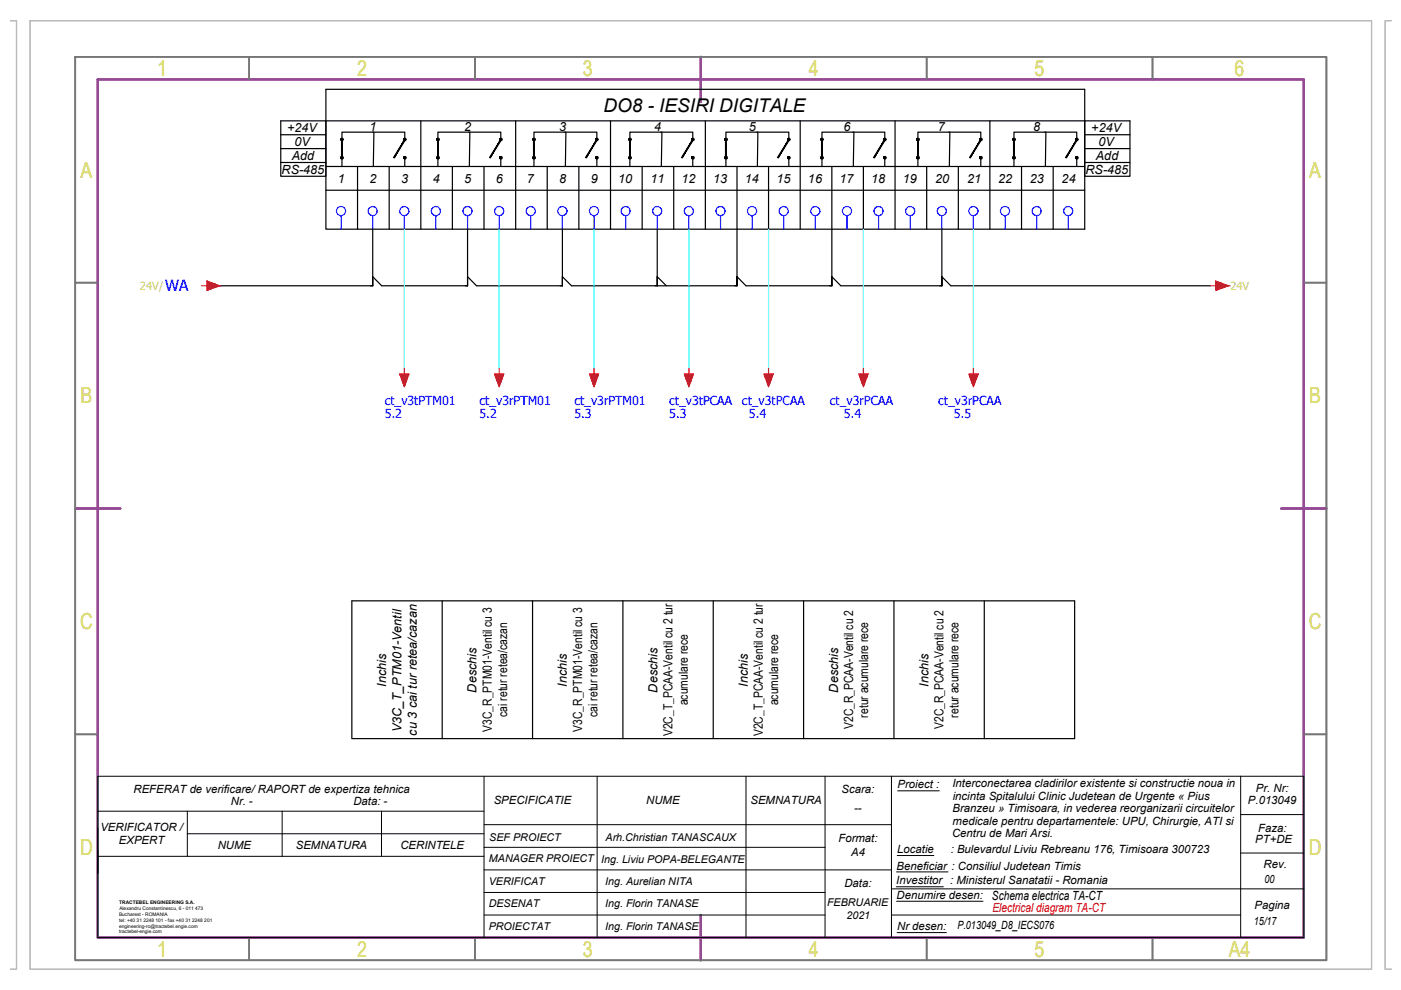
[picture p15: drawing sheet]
<svg xmlns="http://www.w3.org/2000/svg" width="297mm" height="210mm" viewBox="0 0 297 210" stroke-linecap="round" stroke-linejoin="round" font-family="sans-serif">
<defs><g id="words">
<g font-size="4.7" fill="#dddd6e">
<text x="33.3" y="16.1">1</text>
<text x="75.7" y="16.1">2</text>
<text x="123.6" y="16.1">3</text>
<text x="171.5" y="16.1">4</text>
<text x="219.4" y="16.1">5</text>
<text x="261.8" y="16.1">6</text>
<text x="17.1" y="37.7">A</text>
<text x="277.6" y="37.7">A</text>
<text x="17.1" y="85.5">B</text>
<text x="277.6" y="85.5">B</text>
<text x="17" y="133.4">C</text>
<text x="277.5" y="133.4">C</text>
<text x="17" y="181.3">D</text>
<text x="277.5" y="181.3">D</text>
<text x="33.3" y="202.9">1</text>
<text x="75.7" y="202.9">2</text>
<text x="123.6" y="202.9">3</text>
<text x="171.5" y="202.9">4</text>
<text x="219.4" y="202.8">5</text>
<text x="260.5" y="202.9">A4</text>
</g>
<text font-size="4" x="128" y="23.7">DO8 - IESIRI DIGITALE</text>
<text font-size="3.3" fill="#00f" x="35" y="61.8">WA</text>
<g font-size="2.7">
<text x="60.9" y="28.1">+24V</text>
<text x="78.3" y="27.7">1</text>
<text x="98.4" y="27.7">2</text>
<text x="118.6" y="27.7">3</text>
<text x="138.7" y="27.7">4</text>
<text x="158.7" y="27.7">5</text>
<text x="178.8" y="27.7">6</text>
<text x="198.9" y="27.7">7</text>
<text x="219.1" y="27.7">8</text>
<text x="231.4" y="28.1">+24V</text>
<text x="61.9" y="33.9">Add</text>
<text x="62.5" y="31">0V</text>
<text x="232.4" y="33.9">Add</text>
<text x="232.9" y="31">0V</text>
<text x="59.7" y="36.9">RS-485</text>
<text x="71.6" y="38.8">1</text>
<text x="78.3" y="38.8">2</text>
<text x="85.1" y="38.8">3</text>
<text x="91.8" y="38.8">4</text>
<text x="98.4" y="38.8">5</text>
<text x="105.1" y="38.8">6</text>
<text x="111.7" y="38.8">7</text>
<text x="118.5" y="38.8">8</text>
<text x="125.3" y="38.8">9</text>
<text x="131.1" y="38.8">10</text>
<text x="137.9" y="38.8">11</text>
<text x="144.5" y="38.8">12</text>
<text x="151.2" y="38.8">13</text>
<text x="157.9" y="38.8">14</text>
<text x="164.6" y="38.8">15</text>
<text x="171.3" y="38.8">16</text>
<text x="178" y="38.8">17</text>
<text x="184.7" y="38.8">18</text>
<text x="191.4" y="38.8">19</text>
<text x="198.3" y="38.8">20</text>
<text x="205.1" y="38.8">21</text>
<text x="211.7" y="38.8">22</text>
<text x="218.4" y="38.8">23</text>
<text x="225.1" y="38.8">24</text>
<text x="230.2" y="36.9">RS-485</text>
<text x="81.9" y="145.6" transform="rotate(-90 81.9 145.6)">Inchis</text>
<text x="101.1" y="146.8" transform="rotate(-90 101.1 146.8)">Deschis</text>
<text x="120.2" y="145.6" transform="rotate(-90 120.2 145.6)">Inchis</text>
<text x="139.4" y="146.8" transform="rotate(-90 139.4 146.8)">Deschis</text>
<text x="145.8" y="149.6" transform="rotate(-90 145.8 149.6)">acumulare rece</text>
<text x="158.5" y="145.6" transform="rotate(-90 158.5 145.6)">Inchis</text>
<text x="165" y="149.6" transform="rotate(-90 165 149.6)">acumulare rece</text>
<text x="177.7" y="146.8" transform="rotate(-90 177.7 146.8)">Deschis</text>
<text x="196.8" y="145.6" transform="rotate(-90 196.8 145.6)">Inchis</text>
<text x="85.1" y="155.2" transform="rotate(-90 85.1 155.2)">V3C_T_PTM01-Ventil</text>
<text x="88.4" y="155.9" transform="rotate(-90 88.4 155.9)">cu 3 cai tur retea/cazan</text>
<text x="104.3" y="155.1" transform="rotate(-90 104.3 155.1)">V3C_R_PTM01-Ventil cu 3</text>
<text x="107.5" y="152" transform="rotate(-90 107.5 152)">cai retur retea/cazan</text>
<text x="123.4" y="155.1" transform="rotate(-90 123.4 155.1)">V3C_R_PTM01-Ventil cu 3</text>
<text x="126.7" y="152" transform="rotate(-90 126.7 152)">cai retur retea/cazan</text>
<text x="180.9" y="154.6" transform="rotate(-90 180.9 154.6)">V2C_R_PCAA-Ventil cu 2</text>
<text x="184.1" y="152.1" transform="rotate(-90 184.1 152.1)">retur acumulare rece</text>
<text x="200.1" y="154.6" transform="rotate(-90 200.1 154.6)">V2C_R_PCAA-Ventil cu 2</text>
<text x="203.2" y="152.1" transform="rotate(-90 203.2 152.1)">retur acumulare rece</text>
<text x="142.6" y="156.1" transform="rotate(-90 142.6 156.1)">V2C_T_PCAA-Ventil cu 2 tur</text>
<text x="161.8" y="156.1" transform="rotate(-90 161.8 156.1)">V2C_T_PCAA-Ventil cu 2 tur</text>
<text x="210.3" y="190.7">Schema electrica TA-CT</text>
</g>
<text font-size="2.7" fill="#f00" x="210.4" y="193.3">Electrical diagram TA-CT</text>
<g font-size="2.6" fill="#00f">
<text x="81.6" y="88.6">5.2</text>
<text x="81.6" y="85.9">ct_v3tPTM01</text>
<text x="101.7" y="88.6">5.2</text>
<text x="101.7" y="85.9">ct_v3rPTM01</text>
<text x="121.8" y="88.6">5.3</text>
<text x="121.8" y="85.9">ct_v3rPTM01</text>
<text x="141.9" y="88.6">5.3</text>
<text x="141.9" y="85.9">ct_v3tPCAA</text>
<text x="157.3" y="85.9">ct_v3tPCAA</text>
<text x="158.8" y="88.6">5.4</text>
<text x="175.9" y="85.9">ct_v3rPCAA</text>
<text x="178.9" y="88.6">5.4</text>
<text x="198.9" y="85.9">ct_v3rPCAA</text>
<text x="202.2" y="88.6">5.5</text>
</g>
<g font-size="2.4" fill="#a5dd6e">
<text x="29.7" y="61.4">24V/</text>
<text x="260.9" y="61.4">24V</text>
</g>
<g font-size="2.4">
<text x="190.3" y="167.2">Proiect :</text>
<text x="201.9" y="166.9">Interconectarea cladirilor existente si constructie noua in</text>
<text x="266.3" y="167.8">Pr. Nr:</text>
<text x="28.3" y="168.1">REFERAT de verificare/ RAPORT de expertiza tehnica</text>
<text x="48.9" y="170.7">Nr. -</text>
<text x="74.9" y="170.7">Data: -</text>
<text x="104.7" y="170.4">SPECIFICATIE</text>
<text x="137" y="170.4">NUME</text>
<text x="159.1" y="170.4">SEMNATURA</text>
<text x="178.4" y="168.1">Scara:</text>
<text x="181.1" y="172.1">--</text>
<text x="202" y="172.2">Branzeu » Timisoara, in vederea reorganizarii circuitelor</text>
<text x="202" y="169.6">incinta Spitalului Clinic Judetean de Urgente « Pius</text>
<text x="264.6" y="170.5">P.013049</text>
<text x="21.3" y="176.3">VERIFICATOR /</text>
<text x="25.2" y="178.9">EXPERT</text>
<text x="46.2" y="180">NUME</text>
<text x="62.7" y="180">SEMNATURA</text>
<text x="84.9" y="180">CERINTELE</text>
<text x="177.8" y="178.5">Format:</text>
<text x="201.9" y="177.5">Centru de Mari Arsi.</text>
<text x="202" y="174.9">medicale pentru departamentele: UPU, Chirurgie, ATI si</text>
<text x="266.1" y="178.7">PT+DE</text>
<text x="266.7" y="176.4">Faza:</text>
<text x="180.5" y="181.4">A4</text>
<text x="190.1" y="184.4">Beneficiar : Consiliul Judetean Timis</text>
<text x="190.2" y="180.9">Locatie</text>
<text x="201.6" y="180.9">: Bulevardul Liviu Rebreanu 176, Timisoara 300723</text>
<text x="267.9" y="184.1">Rev.</text>
<text x="179" y="188.1">Data:</text>
<text x="190" y="187.5">Investitor : Ministerul Sanatatii - Romania</text>
<text x="190.1" y="190.6">Denumire desen:</text>
<text x="268.1" y="187.1">00</text>
<text x="190.2" y="197.2">Nr desen:</text>
<text x="203" y="196.9">P.013049_D8_IECS076</text>
<text x="265.9" y="196">15/17</text>
<text x="266" y="192.6">Pagina</text>
</g>
<g font-size="2.3">
<text x="103.7" y="178.3">SEF PROIECT</text>
<text x="128.4" y="178.3">Arh.Christian TANASCAUX</text>
<text x="103.7" y="182.8">MANAGER PROIECT</text>
<text x="127.5" y="182.9">Ing. Liviu POPA-BELEGANTE</text>
<text x="103.6" y="187.6">VERIFICAT</text>
<text x="128.3" y="187.6">Ing. Aurelian NITA</text>
<text x="103.6" y="192.3">DESENAT</text>
<text x="103.6" y="197.1">PROIECTAT</text>
<text x="128.3" y="192.4">Ing. Florin TANASE</text>
<text x="128.3" y="197.2">Ing. Florin TANASE</text>
<text x="175.4" y="192">FEBRUARIE</text>
<text x="179.5" y="194.7">2021</text>
</g>
<g font-size="1">
<text x="25.3" y="191.6">TRACTEBEL ENGINEERING S.A.</text>
<text x="25.2" y="194.1">Bucharest - ROMANIA</text>
<text x="25.3" y="196.7">engineering-ro@tractebel.engie.com</text>
<text x="25.3" y="195.4">tel: +40 31 2248 101 - fax +40 31 2248 201</text>
<text x="25.3" y="197.9">tractebel-engie.com</text>
<text x="25.3" y="192.9">Alexandru Constantinescu, 6 - 011 473</text>
</g>
</g></defs>
<!-- layer: CP_LINENORM -->
<path d="M2.1 4.4h1.4v201.1h-1.4M6.4 4.4h284.4v201.1h-284.4zM295 4.4h-1.3v201.1h1.3" fill="none" stroke="#bababa" stroke-width=".25"/>
<!-- layer: CP_FRAME -->
<path d="M20.7 16.8h255.7v182h-255.7zM148.6 12.1v9.5M15.9 107.8h9.6M271.6 107.8h9.6M148.6 194v9.6" fill="none" stroke="#954a95" stroke-width=".51"/>
<!-- layer: CP_FRREF -->
<g fill="none" stroke="#767676" stroke-width=".36">
<path d="M15.9 12.1h265.3v191.5h-265.3zM52.8 12.1v4.7M100.7 12.1v4.7M196.5 12.1v4.7M244.4 12.1v4.7M15.9 59.9h4.8M276.4 59.9h4.8M15.9 155.7h4.8M276.4 155.7h4.8M52.8 198.8v4.8M100.7 198.8v4.8M196.5 198.8v4.8"/>
<path d="M244.4 198.8v4.8"/>
</g>
<!-- layer: E-RevizieVP -->
<path d="M74.6 127.4h153.2v29.2h-153.2zM93.8 127.4v29.2M112.9 127.4v29.2M132.1 127.4v29.2M151.2 127.4v29.2M170.4 127.4v29.2M189.5 127.4v29.2M208.7 127.4v29.2" fill="none" stroke="#000" stroke-width=".25"/>
<!-- layer: c_cartus text -->
<g fill="none" stroke="#000" stroke-width=".21">
<path d="M20.7 175.5v9.6M20.7 172h81.9M39.7 172v9.6M39.7 176.8h62.9M59.8 172v9.6M80.9 172v9.6M102.6 174.9h86.4M102.6 179.7h72.3M102.6 164.6v34.2M126.6 164.6v34.2M158.2 164.6v34.2M174.9 164.6v34.2"/>
<path d="M189 164.6v34.2M190.3 167.7h8.8M263 164.6v34.2M263 172.7h13.4M276.4 164.6h-255.7v34.2h255.7M20.7 181.6h81.9M102.6 184.4h86.4M102.6 189.2h72.3M102.6 194h72.3M189 188.5h87.4M189 194h74M190 188h10"/>
<path d="M190.1 184.9h10.9M190.1 191.1h18.3M190.2 197.7h10.4M190.2 181.4h7.8M263 180.9h13.4"/>
</g>
<!-- layer: a_has_UPU -->
<path d="M276.4 164.6v34.2" fill="none" stroke="#000" stroke-width=".21"/>
<!-- layer: 0 -->
<g fill="none" stroke="#000" stroke-width=".25">
<path d="M69.1 18.9h160.9v29.7h-160.9zM59.5 28.6h9.6M59.5 31.5h9.6M59.5 34.5h9.6M69.1 25.6v11.8h-9.6v-11.8h180.1v11.8h-9.6v-11.8M69.1 35.3h160.9M72.5 29.6v-1.6h6.8l-.2 7.3M72.5 33.3v2M75.8 35.3v13.3M79 28h6.8v1.6M82.5 35.3v13.3M85.8 33.4v1.9"/>
<path d="M89.2 25.6v23M92.8 29.6v-1.6h6.8l-.1 7.3M92.8 33.3v2M95.9 35.3v13.3M99.4 28h6.8v1.6M102.6 35.3v13.3M106.2 33.4v1.9M109.3 25.6v23M113.2 29.6v-1.6h6.8l-.1 7.3M113.2 33.3v2M116 35.3v13.3M119.7 28h6.8v1.6"/>
<path d="M122.7 35.3v13.3M126.5 33.4v1.9M129.4 25.6v23M133.5 29.6v-1.6h6.8l-.1 7.3M133.5 33.3v2M136.2 35.3v13.3M140.1 28h6.8v1.6M142.8 35.3v13.3M146.9 33.4v1.9M149.5 25.6v23M153.9 29.6v-1.6h6.8l-.1 7.3M153.9 33.3v2"/>
<path d="M156.3 35.3v25.3v-1.9l1.9 1.9h18.2M160.5 28h6.7v1.6M162.9 35.3v13.3M167.2 33.4v1.9M169.7 25.6v23M174.3 29.6v-1.6h6.7l-.1 7.3M174.3 33.3v2M176.4 35.3v25.3v-1.9l1.9 1.9h21.4M180.8 28h6.8v1.6M183.1 35.3v13.3M187.6 33.4v1.9M189.8 25.6v23"/>
<path d="M194.6 29.6v-1.6h6.8l-.1 7.3M194.6 33.3v2M196.5 35.3v13.3M201.2 28h6.7v1.6M203.2 35.3v13.3M207.9 33.4v1.9M209.9 25.6v23M215 29.6v-1.6h6.7l-.1 7.3M215 33.3v2M216.6 35.3v13.3M221.5 28h6.8v1.6M223.3 35.3v13.3"/>
<path d="M228.3 33.4v1.9M230 28.6h9.6M230 31.5h9.6M230 34.5h9.6M69.1 40.3h160.9M79 48.6v12v-1.9l1.9 1.9h18.2M99.1 48.6v12v-1.9l1.9 1.9h18.2M119.2 48.6v12v-1.9l2 1.9h35.1M139.3 48.6v12v-1.9l2 1.9M199.7 48.6v12v-1.9l1.9 1.9h55M46.5 60.6h32.5"/>
</g>
<!-- layer: EPLAN302 -->
<g fill="none" stroke="#00f" stroke-width=".25">
<path d="M72.3 45.7v2.9M79 45.7v2.9M85.7 45.7v2.9M92.4 45.7v2.9M99.1 45.7v2.9M105.8 45.7v2.9M112.5 45.7v2.9M119.2 45.7v2.9M125.9 45.7v2.9M132.7 45.7v2.9M139.3 45.7v2.9M146.1 45.7v2.9"/>
<path d="M152.8 45.7v2.9M159.5 45.7v2.9M166.2 45.7v2.9M172.9 45.7v2.9M179.6 45.7v2.9M186.3 45.7v2.9M193 45.7v2.9M199.7 45.7v2.9M206.4 45.7v2.9M213.1 45.7v2.9M219.8 45.7v2.9M226.5 45.7v2.9"/>
<circle cx="72.3" cy="44.7" r=".96"/>
<circle cx="79" cy="44.7" r=".96"/>
<circle cx="85.7" cy="44.7" r=".96"/>
<circle cx="92.4" cy="44.7" r=".96"/>
<circle cx="99.1" cy="44.7" r=".96"/>
<circle cx="105.8" cy="44.7" r=".96"/>
<circle cx="112.5" cy="44.7" r=".96"/>
<circle cx="119.2" cy="44.7" r=".96"/>
<circle cx="125.9" cy="44.7" r=".96"/>
<circle cx="132.6" cy="44.7" r=".96"/>
<circle cx="139.3" cy="44.7" r=".96"/>
<circle cx="146" cy="44.7" r=".96"/>
<circle cx="152.8" cy="44.7" r=".96"/>
<circle cx="159.4" cy="44.7" r=".96"/>
<circle cx="166.2" cy="44.7" r=".96"/>
<circle cx="172.9" cy="44.7" r=".96"/>
<circle cx="179.6" cy="44.7" r=".96"/>
<circle cx="186.3" cy="44.7" r=".96"/>
<circle cx="193" cy="44.7" r=".96"/>
<circle cx="199.7" cy="44.7" r=".96"/>
<circle cx="206.4" cy="44.7" r=".96"/>
<circle cx="213.1" cy="44.7" r=".96"/>
<circle cx="219.8" cy="44.7" r=".96"/>
<circle cx="226.5" cy="44.7" r=".96"/>
</g>
<!-- layer: 0 -->
<g fill="#000" stroke="#000" stroke-width=".21">
<path d="M72.2 29.6l.1 .1 .2-.1zM72.3 29.7l.2-.1-.1 .2zM72.5 29.6l-.1 .2h.1z"/>
<path d="M72.2 33.4l.1 .2 .2-.2zM72.3 33.6l.2-.2-.1 .2zM72.5 33.4l-.1 .2 .1 .1z"/>
<path d="M72.4 29.7v3.6h.2zM72.4 29.7h.2v3.6z"/>
<path d="M72.4 29.4l.1 .2v-.3zM72.4 29.4l.1 .2-.2-.1zM72.3 29.5l-.1 .1h.3z"/>
<path d="M72.5 29.6v.2zM72.5 29.6l.2 .1-.1 .1zM72.5 29.6l.2 .1v-.1z"/>
<path d="M72.4 33.2l.1 .2v-.2zM72.4 33.2l.1 .2-.2-.1zM72.3 33.3l-.1 .1h.3z"/>
<path d="M72.5 33.4l.1 .2zM72.5 33.4l.2 .2h-.1zM72.5 33.4l.2 .2v-.2z"/>
<path d="M72.5 29.6h.2zM72.6 29.4l.1 .1-.2 .1zM72.5 29.3v.3z"/>
<path d="M72.5 33.4h.2v-.1zM72.6 33.2l.1 .1-.2 .1zM72.5 33.2v.2z"/>
<path d="M85.7 29.6l-2.3 3.8 .2 .1zM85.7 29.6l.2 .1-2.3 3.8z"/>
<path d="M85.6 29.6v.1l.2-.1zM85.6 29.7l.2-.1-.1 .2zM85.8 29.6v.2z"/>
<path d="M85.6 33.4v.2l.2-.2zM85.6 33.6l.2-.2-.1 .2zM85.8 33.4l-.1 .2z"/>
<path d="M85.7 29.4l.1 .2v-.3zM85.7 29.4l.1 .2-.2-.1zM85.6 29.5v.1h.2z"/>
<path d="M85.8 29.6v.2h.1zM85.8 29.6l.2 .1-.1 .1zM85.8 29.6l.2 .1 .1-.1z"/>
<path d="M85.7 33.2l.1 .2zM85.7 33.2l.1 .2-.2-.1zM85.6 33.3v.1h.2z"/>
<path d="M85.8 33.4v.3l.1-.1zM85.8 33.4l.2 .2h-.1zM85.8 33.4l.2 .2 .1-.2z"/>
<path d="M85.8 29.6h.3zM85.9 29.4l.1 .1-.2 .1zM85.8 29.3v.3l.1-.2z"/>
<path d="M85.8 33.4h.3l-.1-.1zM85.9 33.2l.1 .1-.2 .1zM85.8 33.2v.2l.1-.2z"/>
<path d="M92.6 29.6v.1l.2-.1zM92.6 29.7l.2-.1-.1 .2zM92.8 29.6v.2z"/>
<path d="M92.6 33.4v.2l.2-.2zM92.6 33.6l.2-.2-.1 .2zM92.8 33.4l-.1 .2z"/>
<path d="M92.8 29.7v3.6h.1zM92.8 29.7h.1v3.6z"/>
<path d="M92.7 29.4l.1 .2v-.3zM92.6 29.5l.1-.1 .1 .2zM92.6 29.5l.2 .1z"/>
<path d="M92.8 29.6v.2h.2zM92.8 29.6l.3 .1-.1 .1zM92.8 29.6l.3 .1v-.1z"/>
<path d="M92.7 33.2l.1 .2zM92.6 33.3l.1-.1 .1 .2zM92.6 33.3v.1h.2z"/>
<path d="M92.8 33.4v.3l.2-.1zM92.8 33.4l.3 .2h-.1zM92.8 33.4l.3 .2v-.2z"/>
<path d="M92.8 29.6l.3-.1zM93 29.4l.1 .1-.3 .1zM92.8 29.3v.3l.2-.2z"/>
<path d="M92.8 33.4h.3v-.1zM93 33.2l.1 .1-.3 .1zM92.8 33.2v.2l.2-.2z"/>
<path d="M106.1 29.6l-2.3 3.8 .1 .1zM106.1 29.6l.2 .1-2.4 3.8z"/>
<path d="M105.9 29.6l.1 .1 .2-.1zM106 29.7l.2-.1-.1 .2zM106.2 29.6l-.1 .2h.1z"/>
<path d="M105.9 33.4l.1 .2 .2-.2zM106 33.6l.2-.2-.1 .2zM106.2 33.4l-.1 .2 .1 .1z"/>
<path d="M106.1 29.4l.1 .2v-.3zM106.1 29.4l.1 .2-.2-.1zM106 29.5l.2 .1z"/>
<path d="M106.2 29.6v.2h.1zM106.2 29.6l.2 .1-.1 .1zM106.2 29.6l.2 .1v-.1z"/>
<path d="M106.1 33.2l.1 .2v-.2zM106.1 33.2l.1 .2-.2-.1zM106 33.3l-.1 .1h.3z"/>
<path d="M106.2 33.4v.3l.1-.1zM106.2 33.4l.2 .2h-.1zM106.2 33.4l.2 .2v-.2z"/>
<path d="M106.2 29.6l.2-.1zM106.3 29.4l.1 .1-.2 .1zM106.2 29.3v.3l.1-.2z"/>
<path d="M106.2 33.4h.2v-.1zM106.3 33.2l.1 .1-.2 .1zM106.2 33.2v.2l.1-.2z"/>
<path d="M113 29.6v.1l.2-.1zM113 29.7l.2-.1-.1 .2zM113.2 29.6l-.1 .2h.1z"/>
<path d="M113 33.4v.2l.2-.2zM113 33.6l.2-.2-.1 .2zM113.2 33.4l-.1 .2 .1 .1z"/>
<path d="M113.1 29.7v3.6h.2zM113.1 29.7h.2v3.6z"/>
<path d="M113.1 29.4l.1 .2v-.3zM113.1 29.4l.1 .2-.2-.1zM113 29.5v.1h.2z"/>
<path d="M113.2 29.6v.2zM113.2 29.6l.2 .1-.1 .1zM113.2 29.6l.2 .1v-.1z"/>
<path d="M113.1 33.2l.1 .2v-.2zM113.1 33.2l.1 .2-.2-.1zM113 33.3v.1h.2z"/>
<path d="M113.2 33.4l.1 .2zM113.2 33.4l.2 .2h-.1zM113.2 33.4l.2 .2v-.2z"/>
<path d="M113.2 29.6l.2-.1zM113.3 29.4l.1 .1-.2 .1zM113.2 29.3v.3z"/>
<path d="M113.2 33.4h.2v-.1zM113.3 33.2l.1 .1-.2 .1zM113.2 33.2v.2z"/>
<path d="M126.5 29.6l-2.4 3.8 .2 .1zM126.5 29.6l.1 .1-2.3 3.8z"/>
<path d="M126.3 29.6v.1l.2-.1zM126.3 29.7l.2-.1-.1 .2zM126.5 29.6l-.1 .2h.1z"/>
<path d="M126.3 33.4v.2l.2-.2zM126.3 33.6l.2-.2-.1 .2zM126.5 33.4l-.1 .2 .1 .1z"/>
<path d="M126.4 29.4l.1 .2v-.3zM126.4 29.4l.1 .2-.2-.1zM126.3 29.5v.1h.2z"/>
<path d="M126.5 29.6v.2zM126.5 29.6l.2 .1-.1 .1zM126.5 29.6l.2 .1 .1-.1z"/>
<path d="M126.4 33.2l.1 .2v-.2zM126.4 33.2l.1 .2-.2-.1zM126.3 33.3v.1h.2z"/>
<path d="M126.5 33.4l.1 .2zM126.5 33.4l.2 .2h-.1zM126.5 33.4l.2 .2 .1-.2z"/>
<path d="M126.5 29.6h.3zM126.6 29.4l.1 .1-.2 .1zM126.5 29.3v.3z"/>
<path d="M126.5 33.4h.3l-.1-.1zM126.6 33.2l.1 .1-.2 .1zM126.5 33.2v.2z"/>
<path d="M133.3 29.6l.1 .1 .1-.1zM133.4 29.7l.1-.1-.1 .2zM133.5 29.6v.2z"/>
<path d="M133.3 33.4l.1 .2 .1-.2zM133.4 33.6l.1-.2-.1 .2zM133.5 33.4l-.1 .2z"/>
<path d="M133.5 29.7v3.6h.2zM133.5 29.7h.2v3.6z"/>
<path d="M133.4 29.4l.1 .2v-.3zM133.4 29.4l.1 .2-.1-.1zM133.4 29.5l-.1 .1h.2z"/>
<path d="M133.5 29.6v.2h.2zM133.5 29.6l.3 .1-.1 .1zM133.5 29.6l.3 .1v-.1z"/>
<path d="M133.4 33.2l.1 .2zM133.4 33.2l.1 .2-.1-.1zM133.4 33.3l-.1 .1h.2z"/>
<path d="M133.5 33.4v.3l.2-.1zM133.5 33.4l.3 .2h-.1zM133.5 33.4l.3 .2v-.2z"/>
<path d="M133.5 29.6h.3zM133.7 29.4l.1 .1-.3 .1zM133.5 29.3v.3l.2-.2z"/>
<path d="M133.5 33.4h.3v-.1zM133.7 33.2l.1 .1-.3 .1zM133.5 33.2v.2l.2-.2z"/>
<path d="M146.8 29.6l-2.3 3.8 .1 .1zM146.8 29.6l.2 .1-2.4 3.8z"/>
<path d="M146.6 29.6l.1 .1 .2-.1zM146.7 29.7l.2-.1-.1 .2zM146.9 29.6l-.1 .2h.1z"/>
<path d="M146.6 33.4l.1 .2 .2-.2zM146.7 33.6l.2-.2-.1 .2zM146.9 33.4l-.1 .2 .1 .1z"/>
<path d="M146.8 29.4l.1 .2v-.3zM146.8 29.4l.1 .2-.2-.1zM146.7 29.5l.2 .1z"/>
<path d="M146.9 29.6v.2h.1zM146.9 29.6l.2 .1-.1 .1zM146.9 29.6l.2 .1v-.1z"/>
<path d="M146.8 33.2l.1 .2v-.2zM146.8 33.2l.1 .2-.2-.1zM146.7 33.3l-.1 .1h.3z"/>
<path d="M146.9 33.4v.3l.1-.1zM146.9 33.4l.2 .2h-.1zM146.9 33.4l.2 .2v-.2z"/>
<path d="M146.9 29.6l.2-.1zM147 29.4l.1 .1-.2 .1zM146.9 29.3v.3l.1-.2z"/>
<path d="M146.9 33.4h.2v-.1zM147 33.2l.1 .1-.2 .1zM146.9 33.2v.2l.1-.2z"/>
<path d="M153.7 29.6v.1l.2-.1zM153.7 29.7l.2-.1-.1 .2zM153.9 29.6l-.1 .2h.1z"/>
<path d="M153.7 33.4v.2l.2-.2zM153.7 33.6l.2-.2-.1 .2zM153.9 33.4l-.1 .2 .1 .1z"/>
<path d="M153.8 29.7v3.6h.2zM153.8 29.7h.2v3.6z"/>
<path d="M153.8 29.4l.1 .2v-.3zM153.8 29.4l.1 .2-.2-.1zM153.7 29.5l.2 .1z"/>
<path d="M153.9 29.6v.2h.1zM153.9 29.6l.2 .1-.1 .1zM153.9 29.6l.2 .1v-.1z"/>
<path d="M153.8 33.2l.1 .2v-.2zM153.8 33.2l.1 .2-.2-.1zM153.7 33.3v.1h.2z"/>
<path d="M153.9 33.4v.3l.1-.1zM153.9 33.4l.2 .2h-.1zM153.9 33.4l.2 .2v-.2z"/>
<path d="M153.9 29.6l.2-.1zM154 29.4l.1 .1-.2 .1zM153.9 29.3v.3l.1-.2z"/>
<path d="M153.9 33.4h.2v-.1zM154 33.2l.1 .1-.2 .1zM153.9 33.2v.2l.1-.2z"/>
<path d="M167.2 29.6l-2.4 3.8 .2 .1zM167.2 29.6l.1 .1-2.3 3.8z"/>
<path d="M167 29.6v.1l.2-.1zM167 29.7l.2-.1-.1 .2zM167.2 29.6l-.1 .2h.1z"/>
<path d="M167 33.4v.2l.2-.2zM167 33.6l.2-.2-.1 .2zM167.2 33.4l-.1 .2 .1 .1z"/>
<path d="M167.1 29.4l.1 .2v-.3zM167.1 29.4l.1 .2-.2-.1zM167 29.5v.1h.2z"/>
<path d="M167.2 29.6v.2zM167.2 29.6l.2 .1v.1zM167.2 29.6l.2 .1 .1-.1z"/>
<path d="M167.1 33.2l.1 .2v-.2zM167.1 33.2l.1 .2-.2-.1zM167 33.3v.1h.2z"/>
<path d="M167.2 33.4l.2 .2zM167.2 33.4l.2 .2zM167.2 33.4l.2 .2 .1-.2z"/>
<path d="M167.2 29.6h.3zM167.4 29.4v.1l-.2 .1zM167.2 29.3v.3z"/>
<path d="M167.2 33.4h.3l-.1-.1zM167.4 33.2v.1l-.2 .1zM167.2 33.2v.2z"/>
<path d="M174 29.6l.1 .1 .2-.1zM174.1 29.7l.2-.1-.2 .2zM174.3 29.6l-.2 .2h.2z"/>
<path d="M174 33.4l.1 .2 .2-.2zM174.1 33.6l.2-.2-.2 .2zM174.3 33.4l-.2 .2 .2 .1z"/>
<path d="M174.2 29.7v3.6h.2zM174.2 29.7h.2v3.6z"/>
<path d="M174.1 29.4l.2 .2v-.3zM174.1 29.4l.2 .2-.2-.1zM174.1 29.5l-.1 .1h.3z"/>
<path d="M174.3 29.6v.2zM174.3 29.6l.2 .1-.1 .1zM174.3 29.6l.2 .1v-.1z"/>
<path d="M174.1 33.2l.2 .2v-.2zM174.1 33.2l.2 .2-.2-.1zM174.1 33.3l-.1 .1h.3z"/>
<path d="M174.3 33.4l.1 .2zM174.3 33.4l.2 .2h-.1zM174.3 33.4l.2 .2v-.2z"/>
<path d="M174.3 29.6h.2zM174.4 29.4l.1 .1-.2 .1zM174.3 29.3v.3z"/>
<path d="M174.3 33.4h.2v-.1zM174.4 33.2l.1 .1-.2 .1zM174.3 33.2v.2z"/>
<path d="M187.5 29.6l-2.3 3.8 .2 .1zM187.5 29.6l.2 .1-2.3 3.8z"/>
<path d="M187.4 29.6v.1l.2-.1zM187.4 29.7l.2-.1-.1 .2zM187.6 29.6v.2z"/>
<path d="M187.4 33.4v.2l.2-.2zM187.4 33.6l.2-.2-.1 .2zM187.6 33.4l-.1 .2z"/>
<path d="M187.5 29.4l.1 .2v-.3zM187.4 29.5l.1-.1 .1 .2zM187.4 29.5l.2 .1z"/>
<path d="M187.6 29.6v.2h.1zM187.6 29.6l.2 .1-.1 .1zM187.6 29.6l.2 .1v-.1z"/>
<path d="M187.5 33.2l.1 .2zM187.4 33.3l.1-.1 .1 .2zM187.4 33.3v.1h.2z"/>
<path d="M187.6 33.4v.3l.1-.1zM187.6 33.4l.2 .2h-.1zM187.6 33.4l.2 .2v-.2z"/>
<path d="M187.6 29.6h.2zM187.7 29.4l.1 .1-.2 .1zM187.6 29.3v.3l.1-.2z"/>
<path d="M187.6 33.4h.2v-.1zM187.7 33.2l.1 .1-.2 .1zM187.6 33.2v.2l.1-.2z"/>
<path d="M194.4 29.6v.1l.2-.1zM194.4 29.7l.2-.1-.1 .2zM194.6 29.6l-.1 .2h.1z"/>
<path d="M194.4 33.4v.2l.2-.2zM194.4 33.6l.2-.2-.1 .2zM194.6 33.4l-.1 .2 .1 .1z"/>
<path d="M194.5 29.7v3.6h.2zM194.5 29.7h.2v3.6z"/>
<path d="M194.5 29.4l.1 .2v-.3zM194.5 29.4l.1 .2-.2-.1zM194.4 29.5l.2 .1z"/>
<path d="M194.6 29.6v.2h.1zM194.6 29.6l.2 .1-.1 .1zM194.6 29.6l.2 .1v-.1z"/>
<path d="M194.5 33.2l.1 .2v-.2zM194.5 33.2l.1 .2-.2-.1zM194.4 33.3v.1h.2z"/>
<path d="M194.6 33.4v.3l.1-.1zM194.6 33.4l.2 .2h-.1zM194.6 33.4l.2 .2v-.2z"/>
<path d="M194.6 29.6l.2-.1zM194.7 29.4l.1 .1-.2 .1zM194.6 29.3v.3l.1-.2z"/>
<path d="M194.6 33.4h.2v-.1zM194.7 33.2l.1 .1-.2 .1zM194.6 33.2v.2l.1-.2z"/>
<path d="M207.9 29.6l-2.3 3.8 .1 .1zM207.9 29.6l.1 .1-2.3 3.8z"/>
<path d="M207.7 29.6v.1l.2-.1zM207.7 29.7l.2-.1-.1 .2zM207.9 29.6l-.1 .2h.1z"/>
<path d="M207.7 33.4v.2l.2-.2zM207.7 33.6l.2-.2-.1 .2zM207.9 33.4l-.1 .2 .1 .1z"/>
<path d="M207.8 29.4l.1 .2v-.3zM207.8 29.4l.1 .2-.2-.1zM207.7 29.5l.2 .1z"/>
<path d="M207.9 29.6v.2h.2zM207.9 29.6l.3 .1-.1 .1zM207.9 29.6l.3 .1v-.1z"/>
<path d="M207.8 33.2l.1 .2v-.2zM207.8 33.2l.1 .2-.2-.1zM207.7 33.3v.1h.2z"/>
<path d="M207.9 33.4v.3l.2-.1zM207.9 33.4l.3 .2h-.1zM207.9 33.4l.3 .2v-.2z"/>
<path d="M207.9 29.6l.3-.1zM208.1 29.4l.1 .1-.3 .1zM207.9 29.3v.3l.2-.2z"/>
<path d="M207.9 33.4h.3v-.1zM208.1 33.2l.1 .1-.3 .1zM207.9 33.2v.2l.2-.2z"/>
<path d="M214.7 29.6l.1 .1 .2-.1zM214.8 29.7l.2-.1-.2 .2zM215 29.6l-.2 .2h.2z"/>
<path d="M214.7 33.4l.1 .2 .2-.2zM214.8 33.6l.2-.2-.2 .2zM215 33.4l-.2 .2 .2 .1z"/>
<path d="M214.9 29.7v3.6h.2zM214.9 29.7h.2v3.6z"/>
<path d="M214.8 29.4l.2 .2v-.3zM214.8 29.4l.2 .2-.2-.1zM214.8 29.5l-.1 .1h.3z"/>
<path d="M215 29.6v.2zM215 29.6l.2 .1-.1 .1zM215 29.6l.2 .1v-.1z"/>
<path d="M214.8 33.2l.2 .2v-.2zM214.8 33.2l.2 .2-.2-.1zM214.8 33.3l-.1 .1h.3z"/>
<path d="M215 33.4l.1 .2zM215 33.4l.2 .2h-.1zM215 33.4l.2 .2v-.2z"/>
<path d="M215 29.6l.2-.1zM215.1 29.4l.1 .1-.2 .1zM215 29.3v.3z"/>
<path d="M215 33.4h.2v-.1zM215.1 33.2l.1 .1-.2 .1zM215 33.2v.2z"/>
<path d="M228.2 29.6l-2.3 3.8 .2 .1zM228.2 29.6l.2 .1-2.3 3.8z"/>
<path d="M228.1 29.6v.1l.2-.1zM228.1 29.7l.2-.1-.1 .2zM228.3 29.6v.2z"/>
<path d="M228.1 33.4v.2l.2-.2zM228.1 33.6l.2-.2-.1 .2zM228.3 33.4l-.1 .2z"/>
<path d="M228.2 29.4l.1 .2v-.3zM228.2 29.4l.1 .2-.2-.1zM228.1 29.5v.1h.2z"/>
<path d="M228.3 29.6v.2h.1zM228.3 29.6l.2 .1-.1 .1zM228.3 29.6l.2 .1v-.1z"/>
<path d="M228.2 33.2l.1 .2zM228.2 33.2l.1 .2-.2-.1zM228.1 33.3v.1h.2z"/>
<path d="M228.3 33.4v.3l.1-.1zM228.3 33.4l.2 .2h-.1zM228.3 33.4l.2 .2v-.2z"/>
<path d="M228.3 29.6h.2zM228.4 29.4l.1 .1-.2 .1zM228.3 29.3v.3l.1-.2z"/>
<path d="M228.3 33.4h.2v-.1zM228.4 33.2l.1 .1-.2 .1zM228.3 33.2v.2l.1-.2z"/>
</g>
<!-- layer: EPLAN311 -->
<g fill="#f00" stroke="#f00" stroke-width=".21">
<path d="M205.4 79.3h2l-1 2.7z"/>
<path d="M84.8 79.3h1.9l-1 2.7z"/>
<path d="M104.9 79.3h1.9l-1 2.7z"/>
<path d="M125 79.3h1.9l-1 2.7z"/>
<path d="M145.1 79.3h1.9l-.9 2.7z"/>
<path d="M162 79.3h1.9l-1 2.7z"/>
<path d="M182.1 79.3h1.9l-.9 2.7z"/>
<path d="M257.8 59.6l2.6 1h-2.6zM257.8 60.6v.9l2.6-.9z"/>
<path d="M43.9 59.6l2.6 1h-2.6zM43.9 60.6v.9l2.6-.9z"/>
</g>
<g fill="none" stroke="#f00" stroke-width=".25">
<path d="M43.9 59.6l2.6 1-2.6 .9zM257.8 59.6l2.6 1-2.6 .9zM42.7 60.6h1.2M84.8 79.3h1.9l-1 2.7zM85.7 78.1v1.2M104.9 79.3h1.9l-1 2.7zM105.8 78.1v1.2M125 79.3h1.9l-1 2.7zM125.9 78.1v1.2M145.1 79.3h1.9l-.9 2.7zM146.1 78.1v1.2M162 79.3h1.9l-1 2.7z"/>
<path d="M162.9 78.1v1.2M182.1 79.3h1.9l-.9 2.7zM183.1 78.1v1.2M205.4 79.3h2l-1 2.7zM206.4 78.1v1.2M256.6 60.6h1.2"/>
</g>
<path d="M85.7 48.6v29.5M105.8 48.6v29.5M125.9 48.6v29.5M146.1 48.6v29.5M162.9 48.6v29.5M183.1 48.6v29.5M206.4 48.6v29.5" fill="none" stroke="#0ff" stroke-width=".25"/>
<use href="#words"/>
</svg>
